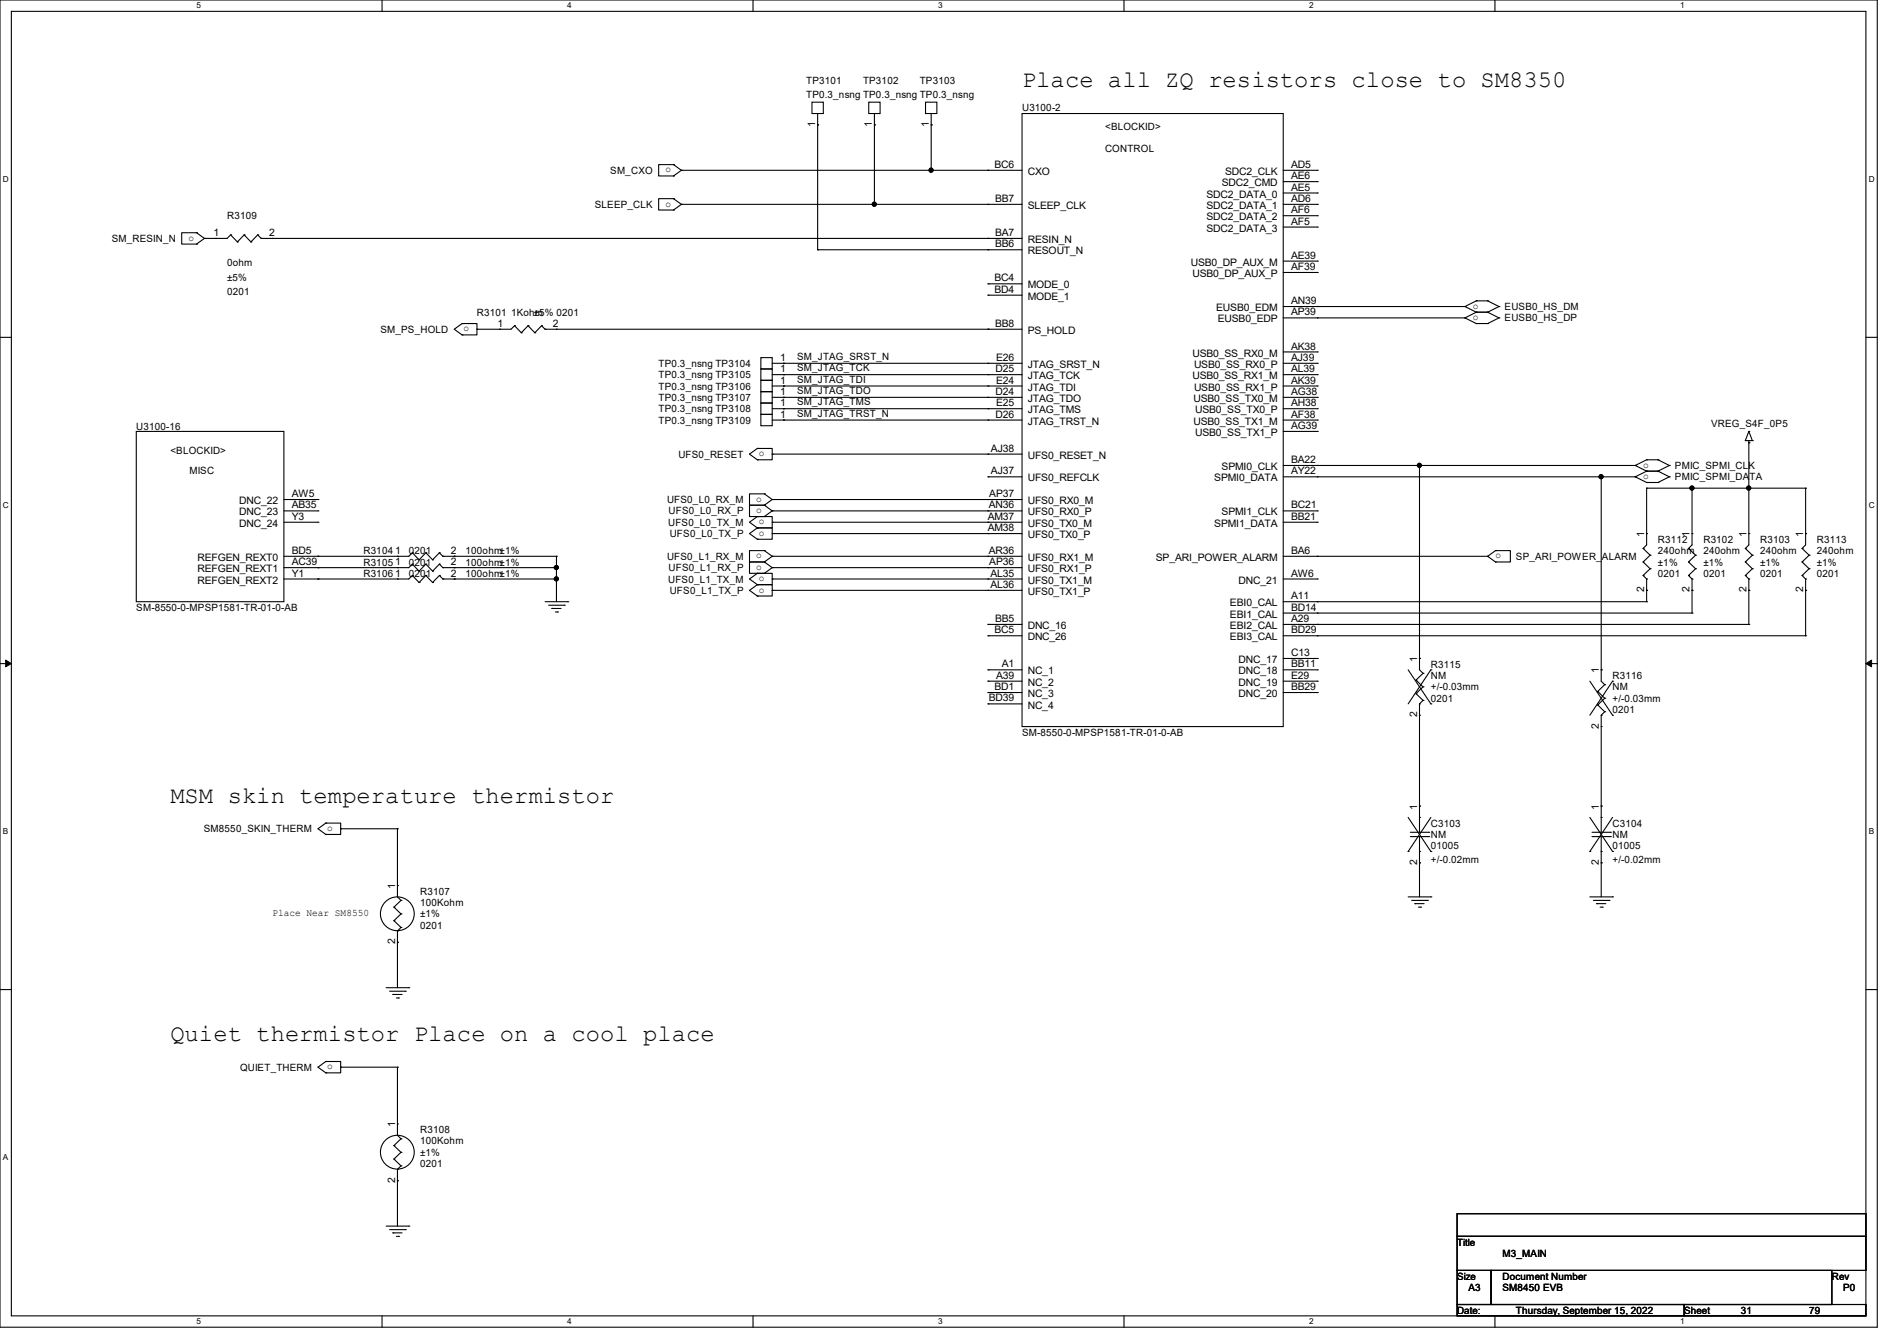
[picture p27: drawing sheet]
<svg xmlns="http://www.w3.org/2000/svg" width="297mm" height="210mm" viewBox="0 0 297 210" stroke-linecap="round" stroke-linejoin="round" font-family="sans-serif">
<defs><g id="words">
<g font-size="3.7">
<text x="160" y="13.7">Place all ZQ resistors close to SM8350</text>
<text x="26.7" y="125.7">MSM skin temperature thermistor</text>
<text x="26.7" y="163">Quiet thermistor Place on a cool place</text>
</g>
<g font-size="1.6">
<text x="126.2" y="13.2">TP3101</text>
<text x="126.2" y="15.3">TP0.3_nsng TP0.3_nsng TP0.3_nsng</text>
<text x="135.1" y="13.2">TP3102</text>
<text x="144" y="13.2">TP3103</text>
<text x="160" y="17.4">U3100-2</text>
<text x="127.6" y="19.9" transform="rotate(-90 127.6 19.9)">1</text>
<text x="136.5" y="19.9" transform="rotate(-90 136.5 19.9)">1</text>
<text x="145.4" y="19.9" transform="rotate(-90 145.4 19.9)">1</text>
<text x="173" y="20.3">&lt;BLOCKID&gt;</text>
<text x="173" y="23.8">CONTROL</text>
<text x="95.5" y="27.2">SM_CXO</text>
<text x="104.2" y="27">o</text>
<text x="155.7" y="26.3">BC6</text>
<text x="160.9" y="27.4">CXO</text>
<text x="191.3" y="29.2">SDC2_CMD</text>
<text x="191.8" y="27.4">SDC2_CLK</text>
<text x="202.1" y="26.3">AD5</text>
<text x="202.1" y="28.1">AE6</text>
<text x="202.1" y="29.8">AE5</text>
<text x="35.6" y="34.3">R3109</text>
<text x="93.1" y="32.6">SLEEP_CLK</text>
<text x="104.2" y="32.3">o</text>
<text x="155.8" y="31.6">BB7</text>
<text x="160.9" y="32.7">SLEEP_CLK</text>
<text x="188.9" y="30.9">SDC2_DATA_0</text>
<text x="188.9" y="32.7">SDC2_DATA_1</text>
<text x="188.9" y="34.5">SDC2_DATA_2</text>
<text x="202.1" y="31.6">AD6</text>
<text x="202.1" y="33.4">AF6</text>
<text x="202.1" y="35.2">AF5</text>
<text x="17.5" y="37.9">SM_RESIN_N</text>
<text x="29.5" y="37.7">o</text>
<text x="33.4" y="37">1</text>
<text x="35.6" y="41.6">0ohm</text>
<text x="42.1" y="37">2</text>
<text x="155.8" y="37">BA7</text>
<text x="155.8" y="38.7">BB6</text>
<text x="160.9" y="38.1">RESIN_N</text>
<text x="160.9" y="39.8">RESOUT_N</text>
<text x="186.4" y="41.6">USB0_DP_AUX_M</text>
<text x="188.9" y="36.3">SDC2_DATA_3</text>
<text x="202.1" y="40.5">AE39</text>
<text x="35.6" y="43.9">±5%</text>
<text x="35.6" y="46.2">0201</text>
<text x="155.7" y="44.1">BC4</text>
<text x="155.7" y="45.9">BD4</text>
<text x="160.9" y="45.2">MODE_0</text>
<text x="160.9" y="47">MODE_1</text>
<text x="186.7" y="43.4">USB0_DP_AUX_P</text>
<text x="202.1" y="47.6">AN39</text>
<text x="202.1" y="42.3">AF39</text>
<text x="59.6" y="52.1">SM_PS_HOLD</text>
<text x="72.6" y="51.9">o</text>
<text x="74.7" y="49.4">R3101 1Kohm</text>
<text x="77.9" y="51.2">1</text>
<text x="83.6" y="49.4">±5% 0201</text>
<text x="86.6" y="51.2">2</text>
<text x="155.8" y="51.2">BB8</text>
<text x="160.9" y="52.3">PS_HOLD</text>
<text x="190.4" y="48.7">EUSB0_EDM</text>
<text x="190.7" y="50.5">EUSB0_EDP</text>
<text x="202.1" y="49.4">AP39</text>
<text x="230.6" y="48.3">o</text>
<text x="230.6" y="50.1">o</text>
<text x="235.6" y="48.6">EUSB0_HS_DM</text>
<text x="235.6" y="50.3">EUSB0_HS_DP</text>
<text x="103.1" y="59.2">TP0.3_nsng TP3105</text>
<text x="103.1" y="57.5">TP0.3_nsng TP3104</text>
<text x="122.1" y="58.3">1</text>
<text x="122.1" y="56.5">1</text>
<text x="124.8" y="56.4">SM_JTAG_SRST_N</text>
<text x="124.8" y="58.1">SM_JTAG_TCK</text>
<text x="124.8" y="59.9">SM_JTAG_TDI</text>
<text x="155.9" y="58.3">D25</text>
<text x="156" y="56.5">E26</text>
<text x="160.9" y="57.6">JTAG_SRST_N</text>
<text x="160.9" y="59.4">JTAG_TCK</text>
<text x="186.7" y="55.8">USB0_SS_RX0_M</text>
<text x="186.7" y="59.4">USB0_SS_RX1_M</text>
<text x="186.9" y="57.6">USB0_SS_RX0_P</text>
<text x="202.1" y="54.7">AK38</text>
<text x="202.1" y="56.5">AJ39</text>
<text x="202.1" y="58.3">AL39</text>
<text x="103.1" y="61">TP0.3_nsng TP3106</text>
<text x="103.1" y="62.8">TP0.3_nsng TP3107</text>
<text x="103.1" y="64.6">TP0.3_nsng TP3108</text>
<text x="122.1" y="60.1">1</text>
<text x="122.1" y="61.9">1</text>
<text x="122.1" y="65.4">1</text>
<text x="122.1" y="63.6">1</text>
<text x="124.8" y="61.7">SM_JTAG_TDO</text>
<text x="124.8" y="63.5">SM_JTAG_TMS</text>
<text x="124.8" y="65.2">SM_JTAG_TRST_N</text>
<text x="155.9" y="61.9">D24</text>
<text x="155.9" y="65.4">D26</text>
<text x="156" y="60.1">E24</text>
<text x="156" y="63.6">E25</text>
<text x="160.9" y="61.2">JTAG_TDI</text>
<text x="160.9" y="63">JTAG_TDO</text>
<text x="160.9" y="64.7">JTAG_TMS</text>
<text x="186.9" y="63">USB0_SS_TX0_M</text>
<text x="186.9" y="61.2">USB0_SS_RX1_P</text>
<text x="187.1" y="64.7">USB0_SS_TX0_P</text>
<text x="202.1" y="60.1">AK39</text>
<text x="202.1" y="61.9">AG38</text>
<text x="202.1" y="63.6">AH38</text>
<text x="202.1" y="65.4">AF38</text>
<text x="21.3" y="67.4">U3100-16</text>
<text x="26.7" y="71.1">&lt;BLOCKID&gt;</text>
<text x="103.1" y="66.3">TP0.3_nsng TP3109</text>
<text x="106.2" y="71.7">UFS0_RESET</text>
<text x="118.8" y="71.5">o</text>
<text x="155.2" y="70.7">AJ38</text>
<text x="160.9" y="66.5">JTAG_TRST_N</text>
<text x="160.9" y="71.8">UFS0_RESET_N</text>
<text x="186.9" y="66.5">USB0_SS_TX1_M</text>
<text x="187.1" y="68.3">USB0_SS_TX1_P</text>
<text x="202.1" y="67.2">AG39</text>
<text x="267.9" y="66.9">VREG_S4F_0P5</text>
<text x="29.7" y="74.2">MISC</text>
<text x="45.7" y="77.9">AW5</text>
<text x="154.9" y="77.9">AP37</text>
<text x="155.2" y="74.3">AJ37</text>
<text x="160.9" y="75.4">UFS0_REFCLK</text>
<text x="190.1" y="75.4">SPMI0_DATA</text>
<text x="191.3" y="73.6">SPMI0_CLK</text>
<text x="202.1" y="72.5">BA22</text>
<text x="202.1" y="74.3">AY22</text>
<text x="257.3" y="75">o</text>
<text x="257.3" y="73.2">o</text>
<text x="262.2" y="75.2">PMIC_SPMI_DATA</text>
<text x="262.2" y="73.5">PMIC_SPMI_CLK</text>
<text x="37.5" y="79">DNC_22</text>
<text x="37.5" y="80.7">DNC_23</text>
<text x="37.5" y="82.5">DNC_24</text>
<text x="45.7" y="79.6">AB35</text>
<text x="45.7" y="81.4">Y3</text>
<text x="104.4" y="78.8">UFS0_L0_RX_M</text>
<text x="104.6" y="82.3">UFS0_L0_TX_M</text>
<text x="104.7" y="80.6">UFS0_L0_RX_P</text>
<text x="118.4" y="78.6">o</text>
<text x="118.4" y="80.4">o</text>
<text x="118.8" y="82.1">o</text>
<text x="118.8" y="83.9">o</text>
<text x="154.6" y="81.4">AM37</text>
<text x="154.6" y="83.2">AM38</text>
<text x="154.8" y="79.6">AN36</text>
<text x="160.9" y="79">UFS0_RX0_M</text>
<text x="160.9" y="80.7">UFS0_RX0_P</text>
<text x="160.9" y="82.5">UFS0_TX0_M</text>
<text x="190.1" y="82.5">SPMI1_DATA</text>
<text x="191.3" y="80.7">SPMI1_CLK</text>
<text x="202.1" y="79.6">BC21</text>
<text x="202.1" y="81.4">BB21</text>
<text x="30.9" y="87.8">REFGEN_REXT0</text>
<text x="30.9" y="89.6">REFGEN_REXT1</text>
<text x="45.7" y="86.7">BD5</text>
<text x="45.7" y="88.5">AC39</text>
<text x="56.9" y="86.8">R3104</text>
<text x="56.9" y="88.6">R3105</text>
<text x="61.9" y="86.7">1</text>
<text x="61.9" y="88.5">1</text>
<text x="64" y="86.8">0201</text>
<text x="64" y="88.6">0201</text>
<text x="70.6" y="86.7">2</text>
<text x="70.6" y="88.5">2</text>
<text x="72.9" y="86.8">100ohm±1%</text>
<text x="72.9" y="88.6">100ohm±1%</text>
<text x="104.4" y="87.7">UFS0_L1_RX_M</text>
<text x="104.7" y="89.5">UFS0_L1_RX_P</text>
<text x="104.9" y="84.1">UFS0_L0_TX_P</text>
<text x="118.4" y="87.5">o</text>
<text x="118.4" y="89.2">o</text>
<text x="154.8" y="86.7">AR36</text>
<text x="154.9" y="88.5">AP36</text>
<text x="160.9" y="87.8">UFS0_RX1_M</text>
<text x="160.9" y="89.6">UFS0_RX1_P</text>
<text x="160.9" y="84.3">UFS0_TX0_P</text>
<text x="181" y="87.8">SP_ARI_POWER_ALARM</text>
<text x="202.1" y="86.7">BA6</text>
<text x="234.1" y="87.5">o</text>
<text x="237.4" y="87.7">SP_ARI_POWER_ALARM</text>
<text x="257.4" y="84.1" transform="rotate(-90 257.4 84.1)">1</text>
<text x="259.6" y="85">R3112</text>
<text x="259.6" y="86.8">240ohm</text>
<text x="259.6" y="88.6">±1%</text>
<text x="264.5" y="84.1" transform="rotate(-90 264.5 84.1)">1</text>
<text x="266.7" y="85">R3102</text>
<text x="266.7" y="86.8">240ohm</text>
<text x="266.7" y="88.6">±1%</text>
<text x="273.4" y="84.1" transform="rotate(-90 273.4 84.1)">1</text>
<text x="275.6" y="85">R3103</text>
<text x="275.6" y="86.8">240ohm</text>
<text x="275.6" y="88.6">±1%</text>
<text x="282.3" y="84.1" transform="rotate(-90 282.3 84.1)">1</text>
<text x="284.5" y="85">R3113</text>
<text x="284.5" y="86.8">240ohm</text>
<text x="284.5" y="88.6">±1%</text>
<text x="21.3" y="95.7">SM-8550-0-MPSP1581-TR-01-0-AB</text>
<text x="30.9" y="91.4">REFGEN_REXT2</text>
<text x="45.7" y="90.3">Y1</text>
<text x="56.9" y="90.3">R3106</text>
<text x="61.9" y="90.3">1</text>
<text x="64" y="90.3">0201</text>
<text x="70.6" y="90.3">2</text>
<text x="72.9" y="90.3">100ohm±1%</text>
<text x="104.6" y="91.2">UFS0_L1_TX_M</text>
<text x="104.9" y="93">UFS0_L1_TX_P</text>
<text x="118.8" y="91">o</text>
<text x="118.8" y="92.8">o</text>
<text x="155.1" y="90.3">AL35</text>
<text x="155.1" y="92.1">AL36</text>
<text x="160.9" y="91.4">UFS0_TX1_M</text>
<text x="160.9" y="93.2">UFS0_TX1_P</text>
<text x="192.6" y="95">EBI0_CAL</text>
<text x="193.9" y="91.4">DNC_21</text>
<text x="202.1" y="90.3">AW6</text>
<text x="202.1" y="93.9">A11</text>
<text x="202.1" y="95.6">BD14</text>
<text x="257.4" y="92.8" transform="rotate(-90 257.4 92.8)">2</text>
<text x="259.6" y="90.3">0201</text>
<text x="264.5" y="92.8" transform="rotate(-90 264.5 92.8)">2</text>
<text x="266.7" y="90.3">0201</text>
<text x="273.4" y="92.8" transform="rotate(-90 273.4 92.8)">2</text>
<text x="275.6" y="90.3">0201</text>
<text x="282.3" y="92.8" transform="rotate(-90 282.3 92.8)">2</text>
<text x="284.5" y="90.3">0201</text>
<text x="155.7" y="99.2">BC5</text>
<text x="155.8" y="97.4">BB5</text>
<text x="160.9" y="98.5">DNC_16</text>
<text x="160.9" y="100.3">DNC_26</text>
<text x="192.6" y="96.7">EBI1_CAL</text>
<text x="192.6" y="98.5">EBI2_CAL</text>
<text x="192.6" y="100.3">EBI3_CAL</text>
<text x="202.1" y="97.4">A29</text>
<text x="202.1" y="99.2">BD29</text>
<text x="156" y="106.3">A39</text>
<text x="156.8" y="104.5">A1</text>
<text x="160.9" y="105.6">NC_1</text>
<text x="160.9" y="107.4">NC_2</text>
<text x="193.9" y="105.6">DNC_18</text>
<text x="193.9" y="107.4">DNC_19</text>
<text x="193.9" y="103.8">DNC_17</text>
<text x="202.1" y="104.5">BB11</text>
<text x="202.1" y="106.3">E29</text>
<text x="202.1" y="102.7">C13</text>
<text x="221.9" y="103.7" transform="rotate(-90 221.9 103.7)">1</text>
<text x="224" y="104.6">R3115</text>
<text x="224" y="106.3">NM</text>
<text x="250.3" y="105.4" transform="rotate(-90 250.3 105.4)">1</text>
<text x="252.5" y="106.3">R3116</text>
<text x="154.8" y="109.9">BD39</text>
<text x="155.7" y="108.1">BD1</text>
<text x="160.9" y="109.2">NC_3</text>
<text x="160.9" y="111">NC_4</text>
<text x="193.9" y="109.2">DNC_20</text>
<text x="202.1" y="108.1">BB29</text>
<text x="221.9" y="112.3" transform="rotate(-90 221.9 112.3)">2</text>
<text x="224" y="109.9">0201</text>
<text x="224" y="108.1">+/-0.03mm</text>
<text x="252.5" y="108.1">NM</text>
<text x="252.5" y="111.7">0201</text>
<text x="252.5" y="109.9">+/-0.03mm</text>
<text x="160" y="115.2">SM-8550-0-MPSP1581-TR-01-0-AB</text>
<text x="250.3" y="114.1" transform="rotate(-90 250.3 114.1)">2</text>
<text x="31.9" y="130.3">SM8550_SKIN_THERM</text>
<text x="51.2" y="130.1">o</text>
<text x="221.9" y="126.8" transform="rotate(-90 221.9 126.8)">1</text>
<text x="224" y="129.5">C3103</text>
<text x="224" y="131.2">NM</text>
<text x="250.3" y="126.8" transform="rotate(-90 250.3 126.8)">1</text>
<text x="252.5" y="129.5">C3104</text>
<text x="252.5" y="131.2">NM</text>
<text x="221.9" y="135.5" transform="rotate(-90 221.9 135.5)">2</text>
<text x="224" y="133">01005</text>
<text x="224" y="135.1">+/-0.02mm</text>
<text x="250.3" y="135.5" transform="rotate(-90 250.3 135.5)">2</text>
<text x="252.5" y="133">01005</text>
<text x="252.5" y="135.1">+/-0.02mm</text>
<text x="42.7" y="143.5">Place Near SM8550</text>
<text x="61.8" y="139.2" transform="rotate(-90 61.8 139.2)">1</text>
<text x="65.8" y="140.1">R3107</text>
<text x="65.8" y="141.9">100Kohm</text>
<text x="65.8" y="143.7">±1%</text>
<text x="61.8" y="147.9" transform="rotate(-90 61.8 147.9)">2</text>
<text x="65.8" y="145.5">0201</text>
<text x="37.6" y="167.7">QUIET_THERM</text>
<text x="51.2" y="167.5">o</text>
<text x="61.8" y="176.6" transform="rotate(-90 61.8 176.6)">1</text>
<text x="65.8" y="177.5">R3108</text>
<text x="65.8" y="179.2">100Kohm</text>
<text x="61.8" y="185.2" transform="rotate(-90 61.8 185.2)">2</text>
<text x="65.8" y="181">±1%</text>
<text x="65.8" y="182.8">0201</text>
<text x="228.1" y="195.1">Title</text>
<text x="235.2" y="196.8">M3_MAIN</text>
<text x="228.1" y="200.4">Size</text>
<text x="229.9" y="202.2">A3</text>
<text x="235.2" y="200.4">Document Number</text>
<text x="235.2" y="202.2">SM8450 EVB</text>
<text x="286.8" y="200.4">Rev</text>
<text x="288.6" y="202.2">P0</text>
<text x="228.1" y="205.7">Date:</text>
<text x="237.4" y="205.7">Thursday, September 15, 2022</text>
<text x="263.7" y="205.7">Sheet</text>
<text x="272.6" y="205.7">31</text>
<text x="283.2" y="205.7">79</text>
</g>
<g font-size="1.3">
<text x="30.8" y="1.3">5</text>
<text x="88.8" y="1.3">4</text>
<text x="146.9" y="1.3">3</text>
<text x="205" y="1.3">2</text>
<text x="263.1" y="1.3">1</text>
<text x=".5" y="28.4">D</text>
<text x="292.6" y="28.4">D</text>
<text x=".5" y="79.5">C</text>
<text x="292.6" y="79.5">C</text>
<text x=".5" y="130.6">B</text>
<text x="292.6" y="130.6">B</text>
<text x=".5" y="181.7">A</text>
<text x="30.8" y="207.4">5</text>
<text x="88.8" y="207.4">4</text>
<text x="146.9" y="207.4">3</text>
<text x="205" y="207.4">2</text>
<text x="263.1" y="207.4">1</text>
</g>
</g></defs>
<path d="M0 0h293.9v207.9h-293.9zM1.8 1.8h290.3v204.3h-290.3z" fill="none" stroke="#000" stroke-width=".17"/>
<g fill="#fff">
<path d="M30.8 .2h.7v1.4h-.7z"/>
<path d="M30.8 206.2h.7v1.4h-.7z"/>
</g>
<path d="M59.8 0v1.8M59.8 206.1v1.8" fill="none" stroke="#000" stroke-width=".17"/>
<g fill="#fff">
<path d="M88.8 .2h.7v1.4h-.7z"/>
<path d="M88.8 206.2h.7v1.4h-.7z"/>
</g>
<path d="M117.9 0v1.8M117.9 206.1v1.8" fill="none" stroke="#000" stroke-width=".17"/>
<g fill="#fff">
<path d="M146.9 .2h.7v1.4h-.7z"/>
<path d="M146.9 206.2h.7v1.4h-.7z"/>
</g>
<path d="M176 0v1.8M176 206.1v1.8" fill="none" stroke="#000" stroke-width=".17"/>
<g fill="#fff">
<path d="M205 .2h.7v1.4h-.7z"/>
<path d="M205 206.2h.7v1.4h-.7z"/>
</g>
<path d="M234.1 0v1.8M234.1 206.1v1.8" fill="none" stroke="#000" stroke-width=".17"/>
<g fill="#fff">
<path d="M263.1 .2h.6v1.4h-.6z"/>
<path d="M263.1 206.2h.6v1.4h-.6z"/>
<path d="M.5 27.3h.9v1.4h-.9z"/>
<path d="M292.6 27.3h.9v1.4h-.9z"/>
<path d="M.5 78.4h.9v1.4h-.9z"/>
<path d="M292.6 78.4h.9v1.4h-.9z"/>
</g>
<path d="M0 52.8h1.8M292.1 52.8h1.8" fill="none" stroke="#000" stroke-width=".17"/>
<g fill="#fff">
<path d="M.5 129.5h.8v1.4h-.8z"/>
<path d="M292.6 129.5h.8v1.4h-.8z"/>
</g>
<path d="M0 103.9h1.8M292.1 103.9h1.8" fill="none" stroke="#000" stroke-width=".17"/>
<path d="M.9 103.4l.9 .5-.9 .5zM292.1 103.9l.9-.5v1z" fill="#000" stroke="#000" stroke-width=".16"/>
<path d="M.5 180.5h.8v1.4h-.8z" fill="#fff"/>
<g fill="none" stroke="#000" stroke-width=".17">
<path d="M127.1 16h1.8v1.8h-1.8zM128 19.6h.1M128 17.8v21.3M136 16h1.8v1.8h-1.8zM136.9 19.6h.1M136.9 17.8v14.2M144.9 16h1.8v1.8h-1.8zM145.8 19.6h.1M145.8 17.8v8.9M160 17.8h40.9v96h-40.9zM30.8 36.4h.1M30.8 38.2h.1"/>
<path d="M30.8 36.4h-2.4v1.8h2.4M30.8 36.4l1.2 .9M32 37.3h.1M32 37.3l-1.2 .9M33.8 37.3h.1M36.1 36.8h.1M36.1 36.8l-.5 .5h-3.6M36.1 36.8l1.1 1.1M37.2 37.9h.1M38.2 36.8h.1M38.2 36.8l-1 1.1M38.2 36.8l1.1 1.1"/>
<path d="M39.3 37.9h.1M40.3 36.8h.1M40.3 36.8l-1 1.1M40.3 36.8l.6 .5M40.9 37.3h.1M40.9 37.3h119.1M42.7 37.3h.1M105.5 25.8h.1M105.5 27.6h.1M105.5 25.8h-2.4v1.8h2.4M105.5 31.1h.1M105.5 32.9h.1"/>
<path d="M105.5 31.1h-2.4v1.8h2.4M105.5 25.8l1.2 .9M105.5 31.1l1.2 .9M106.7 32h.1M106.7 26.7h.1M106.7 26.7l-1.2 .9M106.7 32l-1.2 .9M106.7 26.7h53.3M106.7 32h53.3M128 39.1h.1M128 39.1h32M136.9 32h.1"/>
<path d="M145.8 26.7h.1M154.7 26.7h.1M154.7 37.3h.1M154.7 39.1h.1M154.7 32h.1M200.9 26.7h5.3M200.9 32h5.3M200.9 28.4h5.3M200.9 30.2h5.3M200.9 33.8h5.3M200.9 35.6h5.3M206.2 26.7h.1"/>
<path d="M206.2 28.4h.1M206.2 30.2h.1M206.2 32h.1M206.2 33.8h.1M206.2 35.6h.1M72.3 50.7h.1M72.3 52.5h.1M72.3 50.7h2.4v1.8h-2.4M72.3 50.7l-1.2 .9 1.2 .9M74.7 51.6h.1M78.2 51.6h.1M80.6 51h.1"/>
<path d="M80.6 51l-.6 .6h-5.3M80.6 51l1 1.1M81.6 52.1h.1M82.7 51h.1M82.7 51l-1.1 1.1M82.7 51l1 1.1M83.7 52.1h.1M84.8 51h.1M84.8 51l-1.1 1.1M84.8 51l.5 .6M85.3 51.6h.1M85.3 51.6h74.7"/>
<path d="M87.1 51.6h.1M119.1 57.8h1.8v1.8h-1.8zM119.1 59.6h1.8v1.7h-1.8zM119.1 56h1.8v1.8h-1.8zM120.9 56.9h39.1M120.9 58.7h39.1M122.7 58.7h.1M122.7 56.9h.1M154.7 56.9h.1M154.7 58.7h.1M154.7 44.4h.1M154.7 46.2h.1"/>
<path d="M154.7 51.6h.1M154.7 44.4h5.3M154.7 46.2h5.3M200.9 56.9h5.3M200.9 58.7h5.3M200.9 48h28.5M200.9 49.8h28.5M200.9 40.9h5.3M200.9 42.7h5.3M200.9 55.1h5.3M206.2 48h.1M206.2 49.8h.1"/>
<path d="M206.2 40.9h.1M206.2 42.7h.1M206.2 55.1h.1M206.2 56.9h.1M206.2 58.7h.1M229.4 48h.1M229.4 49.8h.1M229.4 48l1.7 .9M229.4 49.8l1.7 .9M231.1 47.1h.1M231.1 48.9h.1M231.1 50.7h.1"/>
<path d="M231.1 47.1l-1.7 .9M231.1 47.1h1.8M231.1 48.9h1.8M231.1 48.9l-1.7 .9M231.1 50.7h1.8M232.9 47.1h.1M232.9 48.9h.1M232.9 50.7h.1M232.9 47.1l1.8 .9M232.9 48.9l1.8 .9M234.7 48h.1M234.7 49.8h.1"/>
<path d="M234.7 48l-1.8 .9M234.7 49.8l-1.8 .9M21.3 67.6h23.1v26.6h-23.1zM44.4 78.2h5.4M49.8 78.2h.1M118.6 70.2h.1M118.6 72h.1M118.6 70.2h2.3v1.8h-2.3M118.6 70.2l-1.3 .9 1.3 .9M119.1 61.3h1.8v1.8h-1.8zM119.1 64.9h1.8v1.8h-1.8zM119.1 63.1h1.8v1.8h-1.8z"/>
<path d="M119.7 77.3h.1M119.7 79.1h.1M119.7 77.3h-2.4v1.8h2.4M119.7 79.1h-2.4v1.8h2.4M119.7 77.3l1.2 .9M119.7 79.1l1.2 .9M120.9 78.2h.1M120.9 71.1h.1M120.9 78.2l-1.2 .9M120.9 60.5h39.1M120.9 62.2h39.1M120.9 64h39.1"/>
<path d="M120.9 65.8h39.1M120.9 71.1h39.1M120.9 78.2h39.1M122.7 60.5h.1M122.7 62.2h.1M122.7 65.8h.1M122.7 64h.1M154.7 60.5h.1M154.7 62.2h.1M154.7 64h.1M154.7 65.8h.1M154.7 74.7h.1"/>
<path d="M154.7 71.1h.1M154.7 78.2h.1M154.7 74.7h5.3M200.9 60.5h5.3M200.9 62.2h5.3M200.9 64h5.3M200.9 65.8h5.3M200.9 74.7h55.1M200.9 67.6h5.3M200.9 72.9h55.1M206.2 67.6h.1M206.2 72.9h.1"/>
<path d="M206.2 74.7h.1M206.2 60.5h.1M206.2 62.2h.1M206.2 64h.1M206.2 65.8h.1M222.2 72.9h.1M222.2 72.9v32l.6 .6M250.7 74.7h.1M250.7 74.7v32l.5 .5M256 74.7h.1M256 72.9h.1M256 74.7l1.8 .9"/>
<path d="M256 72.9l1.8 .9M257.8 73.8h.1M257.8 75.6h.1M257.8 72h.1M257.8 76.5h.1M257.8 73.8l-1.8 .9M257.8 73.8h1.8M257.8 75.6h1.8M257.8 72l-1.8 .9M257.8 72h1.8M257.8 76.5v8.8l-.5 .6M257.8 76.5h24.9"/>
<path d="M259.6 73.8h.1M259.6 75.6h.1M259.6 72h.1M259.6 73.8l1.8 .9M259.6 72l1.8 .9M261.4 74.7h.1M261.4 72.9h.1M261.4 74.7l-1.8 .9M261.4 72.9l-1.8 .9M264.9 76.5h.1M264.9 76.5v8.8l-.5 .6M273.3 69h.1"/>
<path d="M273.3 69h1.1M273.8 69.3h.1M273.8 67.6h.1M273.8 76.5h.1M273.8 69v16.3l-.5 .6M273.8 67.6l.6 1.4M273.8 67.6l-.5 1.4M274.4 69h.1M282.7 76.5h.1M282.7 76.5v8.8l-.5 .6M44.4 80h5.4M44.4 81.8h5.4"/>
<path d="M49.8 80h.1M49.8 81.8h.1M49.8 87.1h.1M49.8 88.9h.1M49.8 90.7h.1M62.2 87.1h.1M62.2 90.7h.1M62.2 88.9h.1M64.6 86.6h.1M64.6 90.1h.1M64.6 88.3h.1M64.6 86.6l-.6 .5h-19.6"/>
<path d="M64.6 88.3l-.6 .6h-19.6M64.6 90.1l-.6 .6h-19.6M64.6 86.6l1 1.1M64.6 90.1l1 1.1M64.6 88.3l1 1.2M65.6 87.7h.1M65.6 91.2h.1M65.6 89.5h.1M66.7 86.6h.1M66.7 90.1h.1M66.7 88.3h.1M66.7 86.6l-1.1 1.1"/>
<path d="M66.7 86.6l1 1.1M66.7 90.1l-1.1 1.1M66.7 90.1l1 1.1M66.7 88.3l-1.1 1.2M66.7 88.3l1 1.2M67.7 87.7h.1M67.7 91.2h.1M67.7 89.5h.1M68.8 86.6h.1M68.8 90.1h.1M68.8 88.3h.1M68.8 86.6l-1.1 1.1"/>
<path d="M68.8 86.6l.5 .5M68.8 90.1l-1.1 1.1M68.8 90.1l.5 .6M68.8 88.3l-1.1 1.2M68.8 88.3l.5 .6M69.3 87.1h.1M69.3 90.7h.1M69.3 88.9h.1M69.3 87.1h17.8M69.3 88.9h17.8M69.3 90.7h17.8M71.1 87.1h.1"/>
<path d="M71.1 90.7h.1M71.1 88.9h.1M85.3 94.2h3.6M85.9 94.8h2.4M86.4 95.3h.1M86.4 95.3h1.4M87 95.8h.3M87.1 87.1h.1M87.1 88.9h.1M87.1 90.7h.1M87.1 87.1v7.1M87.3 95.8h.1"/>
<path d="M88.3 94.8h.1M88.9 94.2h.1M118.6 80.9h.1M118.6 82.7h.1M118.6 80.9h2.3v1.8h-2.3M118.6 84.5h.1M118.6 82.7h2.3v1.8h-2.3M118.6 89.8h.1M118.6 91.6h.1M118.6 89.8h2.3v1.8h-2.3M118.6 93.3h.1M118.6 91.6h2.3v1.7h-2.3"/>
<path d="M118.6 80.9l-1.3 .9 1.3 .9M118.6 82.7l-1.3 .9 1.3 .9M118.6 89.8l-1.3 .9 1.3 .9M118.6 91.6l-1.3 .9 1.3 .8M119.7 80.9h.1M119.7 86.2h.1M119.7 88h.1M119.7 86.2h-2.4v1.8h2.4M119.7 89.8h.1M119.7 88h-2.4v1.8h2.4M119.7 86.2l1.2 .9M119.7 88l1.2 .9"/>
<path d="M120.9 80h.1M120.9 81.8h.1M120.9 83.6h.1M120.9 87.1h.1M120.9 88.9h.1M120.9 90.7h.1M120.9 92.5h.1M120.9 80l-1.2 .9M120.9 87.1l-1.2 .9M120.9 88.9l-1.2 .9M120.9 80h39.1M120.9 87.1h39.1"/>
<path d="M120.9 88.9h39.1M120.9 81.8h39.1M120.9 83.6h39.1M120.9 90.7h39.1M120.9 92.5h39.1M154.7 97.8h.1M154.7 99.6h.1M154.7 80h.1M154.7 87.1h.1M154.7 88.9h.1M154.7 81.8h.1M154.7 83.6h.1"/>
<path d="M154.7 90.7h.1M154.7 92.5h.1M154.7 97.8h5.3M154.7 99.6h5.3M200.9 94.2h56.9M200.9 97.8h72.9M200.9 99.6h81.8M200.9 80h5.3M200.9 87.1h32M200.9 81.8h5.3M200.9 90.7h5.3M200.9 96h64"/>
<path d="M206.2 90.7h.1M206.2 94.2h.1M206.2 96h.1M206.2 97.8h.1M206.2 99.6h.1M206.2 80h.1M206.2 81.8h.1M206.2 87.1h.1M232.9 87.1h.1M232.9 87.1l1.2 .9M234.1 86.2h.1M234.1 88h.1"/>
<path d="M234.1 86.2h2.4v1.8h-2.4M234.1 86.2l-1.2 .9M257.3 85.9h.1M257.3 88h.1M257.3 90.1h.1M257.3 85.9l1.1 1.1M257.3 88l1.1 1.1M257.3 90.1l.5 .6M257.8 90.7h.1M257.8 83.6h.1M257.8 92.5h.1M257.8 94.2h.1"/>
<path d="M257.8 90.7v3.5M258.4 87h.1M258.4 89.1h.1M258.4 87l-1.1 1M258.4 89.1l-1.1 1M264.4 85.9h.1M264.4 88h.1M264.4 90.1h.1M264.4 85.9l1.1 1.1M264.4 88l1.1 1.1M264.4 90.1l.5 .6M264.9 90.7h.1"/>
<path d="M264.9 83.6h.1M264.9 92.5h.1M264.9 96h.1M264.9 90.7v5.3M265.5 87h.1M265.5 89.1h.1M265.5 87l-1.1 1M265.5 89.1l-1.1 1M273.3 85.9h.1M273.3 88h.1M273.3 90.1h.1M273.3 85.9l1.1 1.1"/>
<path d="M273.3 88l1.1 1.1M273.3 90.1l.5 .6M273.8 90.7h.1M273.8 83.6h.1M273.8 92.5h.1M273.8 97.8h.1M273.8 90.7v7.1M274.4 87h.1M274.4 89.1h.1M274.4 87l-1.1 1M274.4 89.1l-1.1 1M282.2 85.9h.1"/>
<path d="M282.2 88h.1M282.2 90.1h.1M282.2 85.9l1.1 1.1M282.2 88l1.1 1.1M282.2 90.1l.5 .6M282.7 90.7h.1M282.7 83.6h.1M282.7 92.5h.1M282.7 99.6h.1M282.7 90.7v8.9M283.3 87h.1M283.3 89.1h.1"/>
<path d="M283.3 87l-1.1 1M283.3 89.1l-1.1 1M154.7 104.9h.1M154.7 106.7h.1M154.7 108.5h.1M154.7 110.2h.1M154.7 104.9h5.3M154.7 106.7h5.3M154.7 108.5h5.3M154.7 110.2h5.3M200.9 104.9h5.3M200.9 106.7h5.3"/>
<path d="M200.9 108.5h5.3M200.9 103.1h5.3M206.2 104.9h.1M206.2 106.7h.1M206.2 108.5h.1M206.2 103.1h.1M220.5 104.9l3.5 5.3M221.7 106.5h.1M221.7 108.6h.1M221.7 106.5l1.1 1.1M221.7 108.6l1.1 1.1M222.2 110.2h.1"/>
<path d="M222.2 103.1h.1M222.2 112h.1M222.2 110.2v20.1M222.8 105.5h.1M222.8 107.6h.1M222.8 109.7h.1M222.8 105.5l-1.1 1M222.8 107.6l-1.1 1M222.8 109.7l-.6 .5M224 104.9h.1M224 110.2h.1M224 104.9l-3.5 5.3"/>
<path d="M248.9 106.7l3.6 5.3M250.1 108.3h.1M250.1 110.4h.1M250.1 108.3l1.1 1M250.1 110.4l1.1 1.1M250.7 112h.1M250.7 104.9h.1M250.7 113.8h.1M250.7 112v18.3M251.2 107.2h.1M251.2 109.3h.1M251.2 111.5h.1"/>
<path d="M251.2 107.2l-1.1 1.1M251.2 109.3l-1.1 1.1M251.2 111.5l-.5 .5M252.5 106.7h.1M252.5 112h.1M252.5 106.7l-3.6 5.3M51 128.9h.1M51 130.7h.1M51 128.9h2.3v1.8h-2.3M51 128.9l-1.2 .9 1.2 .9M53.3 129.8h.1M53.3 129.8h8.9"/>
<path d="M62.2 138.7h.1M62.2 129.8h.1M62.2 129.8v10.7l.6 .5M220.5 133.3h.1M220.5 128l3.5 5.3M220.8 130.3h2.9M220.8 131h2.9M222.2 128h.1M222.2 133.3h.1M222.2 126.2h.1M222.2 135.1h.1M222.2 131v9.5"/>
<path d="M223.7 130.3h.1M223.7 131h.1M224 133.3h.1M224 128l-3.5 5.3M248.9 133.3h.1M248.9 128l3.6 5.3M249.3 130.3h2.8M249.3 131h2.8M250.7 128h.1M250.7 133.3h.1M250.7 126.2h.1M250.7 135.1h.1"/>
<path d="M250.7 131v9.5M252.1 130.3h.1M252.1 131h.1M252.5 133.3h.1M252.5 128l-3.6 5.3M0 155h1.8M60.5 154.7h3.5M61 155.2h2.5M61.5 155.7h.1M61.5 155.7h1.4M61.7 142.1h.1M61.7 144.2h.1"/>
<path d="M61.7 142.1l1.1 1M61.7 144.2l1.1 1M62.1 156.3h.3M62.2 145.8h.1M62.2 147.6h.1M62.2 145.8v8.9M62.4 156.3h.1M62.8 141h.1M62.8 143.1h.1M62.8 145.2h.1M62.8 141l-1.1 1.1M62.8 143.1l-1.1 1.1"/>
<path d="M62.8 145.2l-.6 .6M63.5 155.2h.1M64 154.7h.1M220.5 140.5h3.5M221 141h2.5M221.5 141.5h.1M221.5 141.5h1.5M222.1 142.1h.3M222.4 142.1h.1M223.5 141h.1M224 140.5h.1M248.9 140.5h3.6"/>
<path d="M249.5 141h2.4M250 141.5h.1M250 141.5h1.4M250.5 142.1h.4M250.9 142.1h.1M251.9 141h.1M252.5 140.5h.1M292.1 155h1.8M51 166.2h.1M51 168h.1M51 166.2h2.3v1.8h-2.3M51 166.2l-1.2 .9 1.2 .9"/>
<path d="M53.3 167.1h.1M53.3 167.1h8.9M61.7 179.4h.1M61.7 179.4l1.1 1.1M62.2 176h.1M62.2 167.1h.1M62.2 167.1v10.7l.6 .6M62.8 178.4h.1M62.8 178.4l-1.1 1M60.5 192h3.5M61 192.6h2.5M61.5 193.1h.1"/>
<path d="M61.5 193.1h1.4M61.7 181.5h.1M61.7 181.5l1.1 1.1M62.1 193.6h.3M62.2 183.1h.1M62.2 184.9h.1M62.2 183.1v8.9M62.4 193.6h.1M62.8 180.5h.1M62.8 182.6h.1M62.8 180.5l-1.1 1M62.8 182.6l-.6 .5"/>
<path d="M63.5 192.6h.1M64 192h.1M228.1 190.1h64v3.5h-64zM228.1 193.6h64v5.4h-64zM228.1 199h5.4v5.3h-5.4zM233.5 199h53.3v5.3h-53.3zM228.1 204.3h35.6v1.8h-35.6zM263.7 204.3h28.4v1.8h-28.4z"/>
<circle cx="62.2" cy="143.1" r="2.65"/>
<circle cx="62.2" cy="180.4" r="2.65"/>
</g>
<g fill="#000" stroke="#000" stroke-width=".17">
<circle cx="136.9" cy="32" r=".32"/>
<circle cx="145.8" cy="26.6" r=".32"/>
<circle cx="222.2" cy="72.9" r=".32"/>
<circle cx="250.7" cy="74.7" r=".32"/>
<circle cx="264.9" cy="76.4" r=".32"/>
<circle cx="273.8" cy="76.4" r=".32"/>
<circle cx="87.1" cy="88.9" r=".32"/>
<circle cx="87.1" cy="90.7" r=".32"/>
</g>
<use href="#words"/>
</svg>
